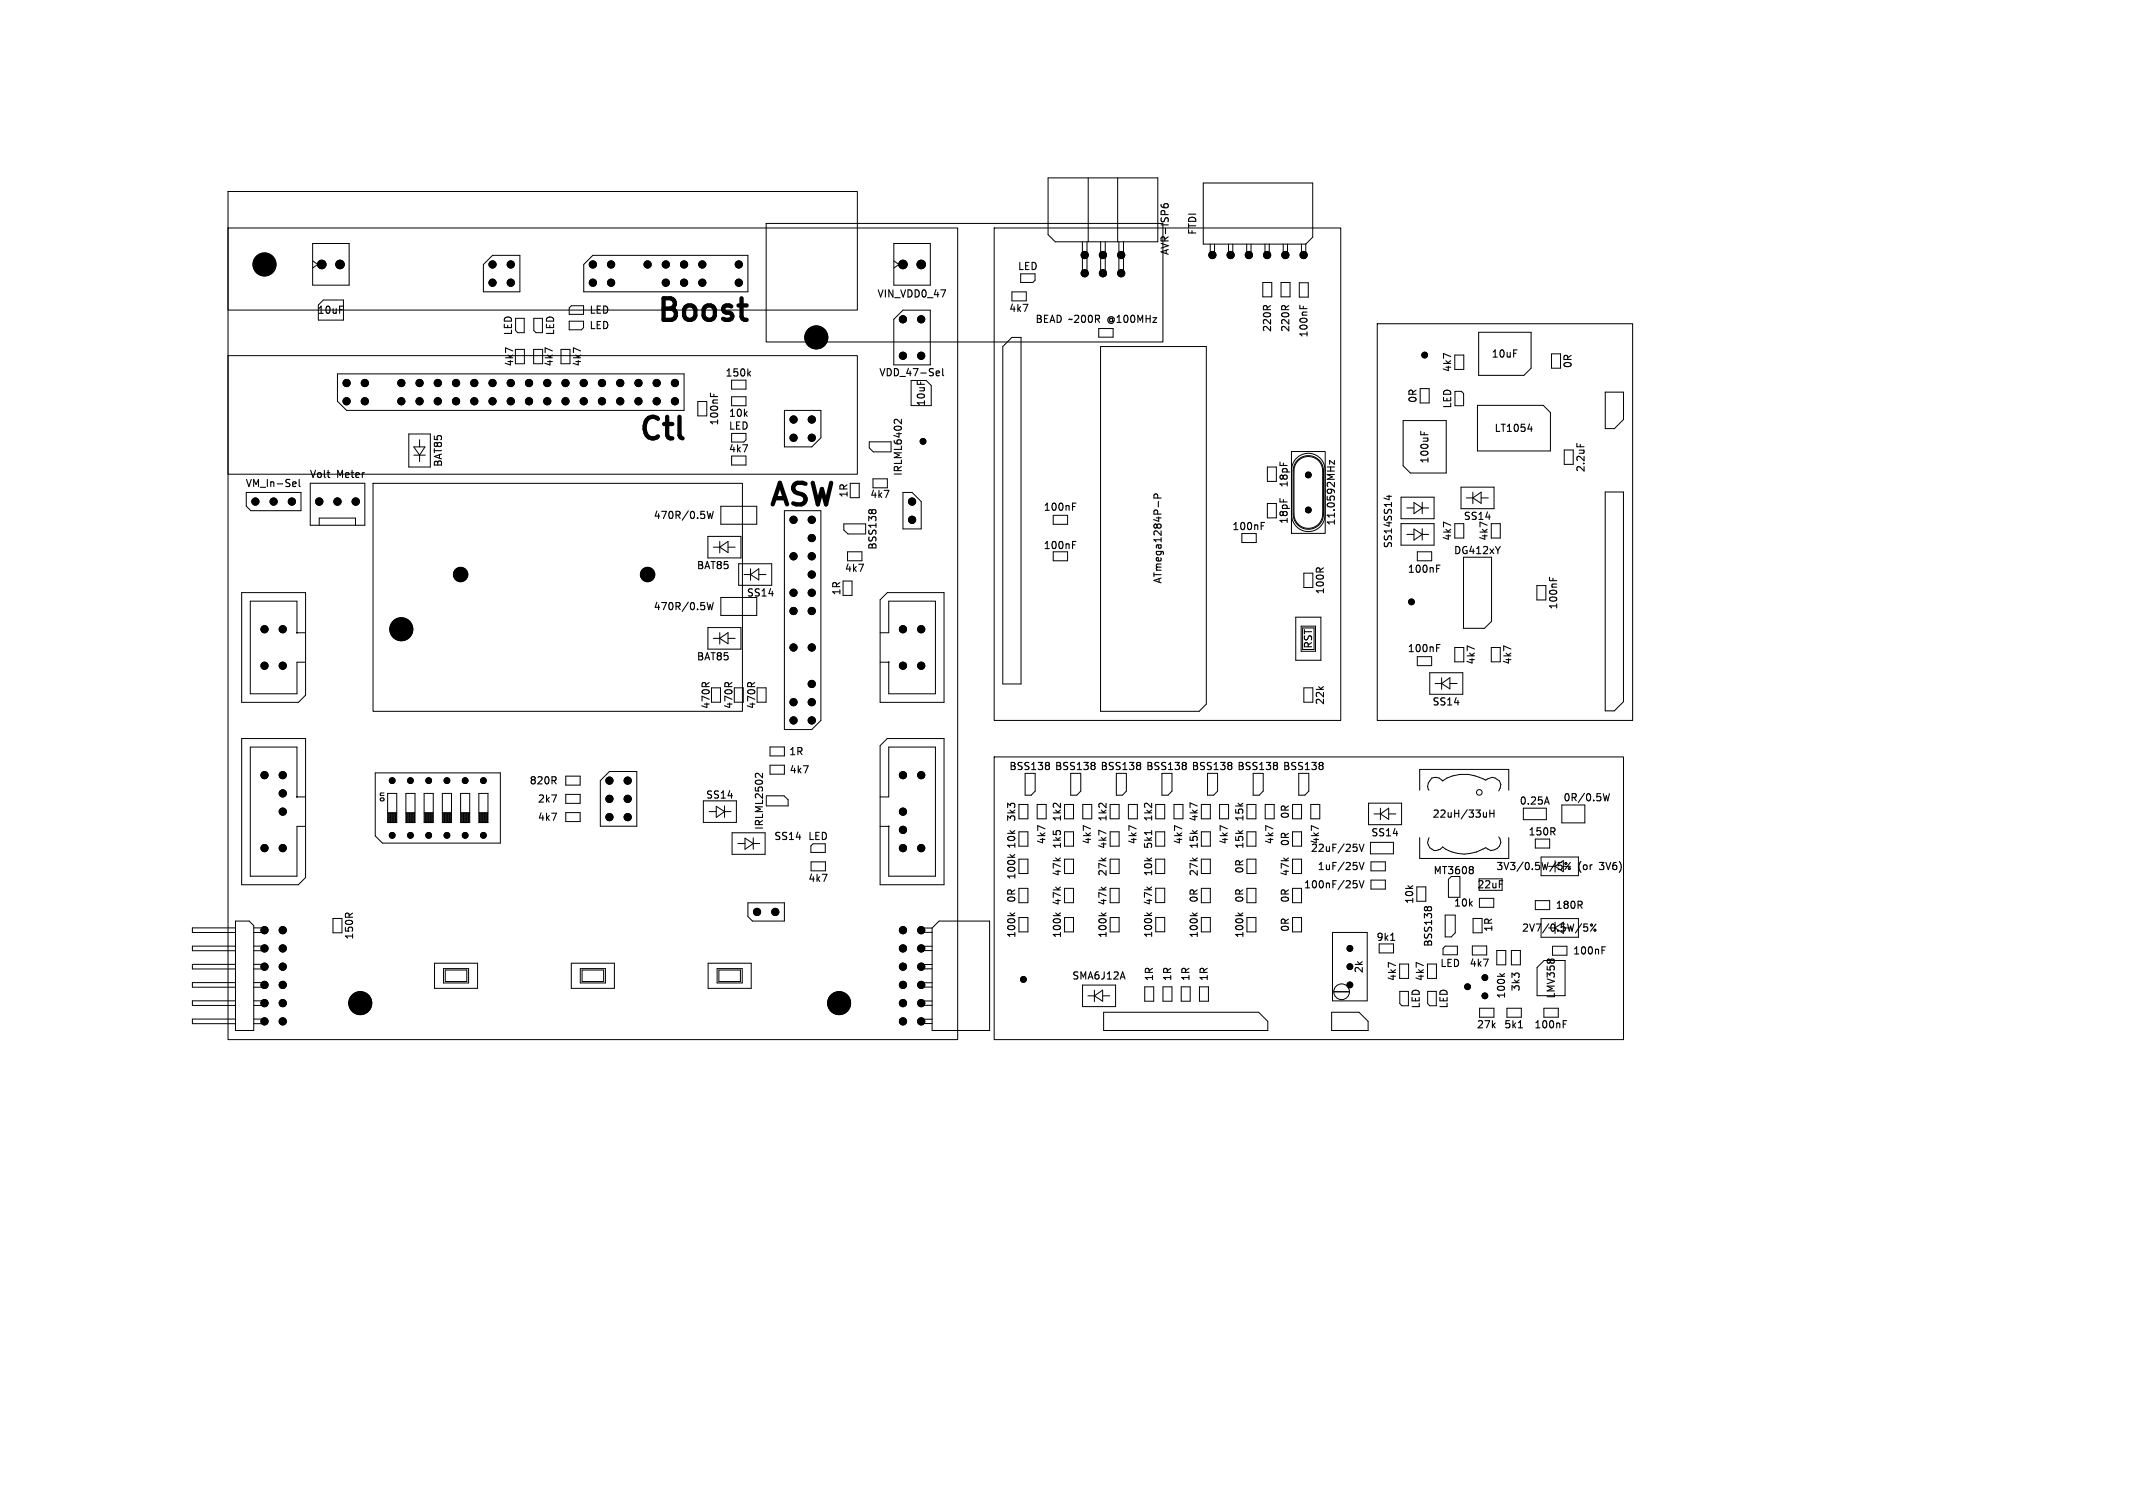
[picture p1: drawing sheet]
<svg xmlns="http://www.w3.org/2000/svg" width="297mm" height="210mm" viewBox="0 0 297 210" stroke-linecap="round" stroke-linejoin="round" font-family="sans-serif">
<defs><g id="words">
<g font-size="4.2">
<text x="91.1" y="46.2">Boost</text>
<text x="88.6" y="62.7">Ctl</text>
<text x="106.7" y="70.6">ASW</text>
</g>
<g font-size="1.4">
<text x="162.9" y="35.6" transform="rotate(-90 162.9 35.6)">AVR-ISP6</text>
<text x="166.8" y="32.8" transform="rotate(-90 166.8 32.8)">FTDI</text>
<text x="122.1" y="41.6">VIN_VDD0_47</text>
<text x="141.6" y="37.8">LED</text>
<text x="44.1" y="43.9">10uF</text>
<text x="71.5" y="46.8" transform="rotate(-90 71.5 46.8)">LED</text>
<text x="77.4" y="46.8" transform="rotate(-90 77.4 46.8)">LED</text>
<text x="82" y="46">LED</text>
<text x="82" y="43.9">LED</text>
<text x="140.4" y="43.6">4k7</text>
<text x="144.1" y="45.2">BEAD</text>
<text x="148.8" y="45.2">~200R</text>
<text x="154.4" y="45.2">@100MHz</text>
<text x="177.2" y="46.3" transform="rotate(-90 177.2 46.3)">220R</text>
<text x="179.7" y="46.3" transform="rotate(-90 179.7 46.3)">220R</text>
<text x="182.3" y="47.1" transform="rotate(-90 182.3 47.1)">100nF</text>
<text x="71.7" y="51.1" transform="rotate(-90 71.7 51.1)">4k7</text>
<text x="77.2" y="51.1" transform="rotate(-90 77.2 51.1)">4k7</text>
<text x="81.1" y="51.1" transform="rotate(-90 81.1 51.1)">4k7</text>
<text x="100.9" y="52.6">150k</text>
<text x="122.3" y="52.6">VDD_47-Sel</text>
<text x="202.3" y="51.9" transform="rotate(-90 202.3 51.9)">4k7</text>
<text x="207.6" y="50">10uF</text>
<text x="219" y="51.4" transform="rotate(-90 219 51.4)">0R</text>
<text x="100.2" y="59.4" transform="rotate(-90 100.2 59.4)">100nF</text>
<text x="101.4" y="58.3">10k</text>
<text x="129" y="56.7" transform="rotate(-90 129 56.7)">10uF</text>
<text x="197.4" y="56.2" transform="rotate(-90 197.4 56.2)">0R</text>
<text x="202.3" y="57" transform="rotate(-90 202.3 57)">LED</text>
<text x="61.7" y="65.1" transform="rotate(-90 61.7 65.1)">BAT85</text>
<text x="101.4" y="60">LED</text>
<text x="101.4" y="63.2">4k7</text>
<text x="199.1" y="64.7" transform="rotate(-90 199.1 64.7)">100uF</text>
<text x="208" y="60.4">LT1054</text>
<text x="220.8" y="65.9" transform="rotate(-90 220.8 65.9)">2.2uF</text>
<text x="34.1" y="68">VM_In-Sel</text>
<text x="43" y="66.8">Volt</text>
<text x="46.9" y="66.8">Meter</text>
<text x="118.2" y="69.4" transform="rotate(-90 118.2 69.4)">1R</text>
<text x="121.1" y="69.6">4k7</text>
<text x="125.8" y="66.4" transform="rotate(-90 125.8 66.4)">IRLML6402</text>
<text x="145.2" y="71.3">100nF</text>
<text x="179.5" y="68" transform="rotate(-90 179.5 68)">18pF</text>
<text x="90.9" y="72.5">470R/0.5W</text>
<text x="122.2" y="76.7" transform="rotate(-90 122.2 76.7)">BSS138</text>
<text x="145.2" y="76.7">100nF</text>
<text x="171.5" y="74">100nF</text>
<text x="179.5" y="73.1" transform="rotate(-90 179.5 73.1)">18pF</text>
<text x="186.1" y="73.3" transform="rotate(-90 186.1 73.3)">11.0592MHz</text>
<text x="194" y="76.5" transform="rotate(-90 194 76.5)">SS14 SS14</text>
<text x="202.3" y="75.4" transform="rotate(-90 202.3 75.4)">4k7</text>
<text x="202.3" y="77.4">DG412xY</text>
<text x="203.7" y="72.6">SS14</text>
<text x="207.3" y="75.4" transform="rotate(-90 207.3 75.4)">4k7</text>
<text x="96.9" y="79.5">BAT85</text>
<text x="103.9" y="83.3">SS14</text>
<text x="117.2" y="83" transform="rotate(-90 117.2 83)">1R</text>
<text x="117.5" y="79.8">4k7</text>
<text x="161.9" y="81.4" transform="rotate(-90 161.9 81.4)">ATmega1284P-P</text>
<text x="184.6" y="82.9" transform="rotate(-90 184.6 82.9)">100R</text>
<text x="195.9" y="80">100nF</text>
<text x="90.9" y="85.2">470R/0.5W</text>
<text x="217" y="85" transform="rotate(-90 217 85)">100nF</text>
<text x="96.9" y="92.2">BAT85</text>
<text x="182.9" y="90.4" transform="rotate(-90 182.9 90.4)">RST</text>
<text x="195.9" y="91">100nF</text>
<text x="205.6" y="92.7" transform="rotate(-90 205.6 92.7)">4k7</text>
<text x="210.6" y="92.7" transform="rotate(-90 210.6 92.7)">4k7</text>
<text x="99" y="98.8" transform="rotate(-90 99 98.8)">470R</text>
<text x="102.2" y="98.8" transform="rotate(-90 102.2 98.8)">470R</text>
<text x="105.4" y="98.8" transform="rotate(-90 105.4 98.8)">470R</text>
<text x="184.6" y="98.3" transform="rotate(-90 184.6 98.3)">22k</text>
<text x="199.4" y="98.5">SS14</text>
<text x="109.8" y="105.4">1R</text>
<text x="109.8" y="107.9">4k7</text>
<text x="140.4" y="107.4">BSS138</text>
<text x="146.8" y="107.4">BSS138</text>
<text x="153.1" y="107.4">BSS138</text>
<text x="159.5" y="107.4">BSS138</text>
<text x="165.8" y="107.4">BSS138</text>
<text x="172.2" y="107.4">BSS138</text>
<text x="178.5" y="107.4">BSS138</text>
<text x="73.6" y="109.4">820R</text>
<text x="74.8" y="112">2k7</text>
<text x="98.2" y="111.4">SS14</text>
<text x="211.5" y="112.3">0.25A</text>
<text x="217.6" y="111.8">0R/0.5W</text>
<text x="74.8" y="114.5">4k7</text>
<text x="106.4" y="115.7" transform="rotate(-90 106.4 115.7)">IRLML2502</text>
<text x="107.7" y="117.2">SS14</text>
<text x="112.4" y="117.2">LED</text>
<text x="141.6" y="118.3" transform="rotate(-90 141.6 118.3)">10k</text>
<text x="141.6" y="114.5" transform="rotate(-90 141.6 114.5)">3k3</text>
<text x="145.8" y="117.7" transform="rotate(-90 145.8 117.7)">4k7</text>
<text x="147.9" y="118.3" transform="rotate(-90 147.9 118.3)">1k5</text>
<text x="147.9" y="114.5" transform="rotate(-90 147.9 114.5)">1k2</text>
<text x="152.1" y="117.7" transform="rotate(-90 152.1 117.7)">4k7</text>
<text x="154.3" y="118.3" transform="rotate(-90 154.3 118.3)">4k7</text>
<text x="154.3" y="114.5" transform="rotate(-90 154.3 114.5)">1k2</text>
<text x="158.5" y="117.7" transform="rotate(-90 158.5 117.7)">4k7</text>
<text x="160.6" y="118.3" transform="rotate(-90 160.6 118.3)">5k1</text>
<text x="160.6" y="114.5" transform="rotate(-90 160.6 114.5)">1k2</text>
<text x="164.8" y="117.7" transform="rotate(-90 164.8 117.7)">4k7</text>
<text x="167" y="118.3" transform="rotate(-90 167 118.3)">15k</text>
<text x="167" y="114.5" transform="rotate(-90 167 114.5)">4k7</text>
<text x="171.2" y="117.7" transform="rotate(-90 171.2 117.7)">4k7</text>
<text x="173.3" y="118.3" transform="rotate(-90 173.3 118.3)">15k</text>
<text x="173.3" y="114.5" transform="rotate(-90 173.3 114.5)">15k</text>
<text x="177.5" y="117.7" transform="rotate(-90 177.5 117.7)">4k7</text>
<text x="179.7" y="117.9" transform="rotate(-90 179.7 117.9)">0R</text>
<text x="179.7" y="114.1" transform="rotate(-90 179.7 114.1)">0R</text>
<text x="182.4" y="118.8">22uF/25V</text>
<text x="183.9" y="117.7" transform="rotate(-90 183.9 117.7)">4k7</text>
<text x="190.8" y="116.7">SS14</text>
<text x="199.4" y="114.1">22uH/33uH</text>
<text x="212.7" y="116.5">150R</text>
<text x="112.5" y="123">4k7</text>
<text x="141.6" y="122.6" transform="rotate(-90 141.6 122.6)">100k</text>
<text x="141.6" y="125.8" transform="rotate(-90 141.6 125.8)">0R</text>
<text x="147.9" y="122.1" transform="rotate(-90 147.9 122.1)">47k</text>
<text x="154.3" y="122.1" transform="rotate(-90 154.3 122.1)">27k</text>
<text x="160.6" y="122.1" transform="rotate(-90 160.6 122.1)">10k</text>
<text x="167" y="122.1" transform="rotate(-90 167 122.1)">27k</text>
<text x="167" y="125.8" transform="rotate(-90 167 125.8)">0R</text>
<text x="173.3" y="121.8" transform="rotate(-90 173.3 121.8)">0R</text>
<text x="173.3" y="125.8" transform="rotate(-90 173.3 125.8)">0R</text>
<text x="179.7" y="122.1" transform="rotate(-90 179.7 122.1)">47k</text>
<text x="179.7" y="125.8" transform="rotate(-90 179.7 125.8)">0R</text>
<text x="181.4" y="123.9">100nF/25V</text>
<text x="183.3" y="121.4">1uF/25V</text>
<text x="197" y="126" transform="rotate(-90 197 126)">10k</text>
<text x="199.5" y="121.9">MT3608</text>
<text x="205.6" y="123.9">22uF</text>
<text x="208.2" y="121.4">3V3/0.5W/5%</text>
<text x="219.7" y="121.4">(or</text>
<text x="222.9" y="121.4">3V6)</text>
<text x="49.4" y="131" transform="rotate(-90 49.4 131)">150R</text>
<text x="141.6" y="130.7" transform="rotate(-90 141.6 130.7)">100k</text>
<text x="147.9" y="130.7" transform="rotate(-90 147.9 130.7)">100k</text>
<text x="147.9" y="126.2" transform="rotate(-90 147.9 126.2)">47k</text>
<text x="154.3" y="130.7" transform="rotate(-90 154.3 130.7)">100k</text>
<text x="154.3" y="126.2" transform="rotate(-90 154.3 126.2)">47k</text>
<text x="160.6" y="130.7" transform="rotate(-90 160.6 130.7)">100k</text>
<text x="160.6" y="126.2" transform="rotate(-90 160.6 126.2)">47k</text>
<text x="167" y="130.7" transform="rotate(-90 167 130.7)">100k</text>
<text x="173.3" y="130.7" transform="rotate(-90 173.3 130.7)">100k</text>
<text x="179.7" y="129.9" transform="rotate(-90 179.7 129.9)">0R</text>
<text x="191.6" y="131.2">9k1</text>
<text x="199.6" y="132" transform="rotate(-90 199.6 132)">BSS138</text>
<text x="202.4" y="126.5">10k</text>
<text x="208" y="129.9" transform="rotate(-90 208 129.9)">1R</text>
<text x="211.8" y="129.9">2V7/0.5W/5%</text>
<text x="216.5" y="126.8">180R</text>
<text x="149.2" y="136.6">SMA6J12A</text>
<text x="160.7" y="136.7" transform="rotate(-90 160.7 136.7)">1R</text>
<text x="163.3" y="136.7" transform="rotate(-90 163.3 136.7)">1R</text>
<text x="165.8" y="136.7" transform="rotate(-90 165.8 136.7)">1R</text>
<text x="168.4" y="136.7" transform="rotate(-90 168.4 136.7)">1R</text>
<text x="190" y="135.6" transform="rotate(-90 190 135.6)">2k</text>
<text x="194.6" y="136.7" transform="rotate(-90 194.6 136.7)">4k7</text>
<text x="198.5" y="136.7" transform="rotate(-90 198.5 136.7)">4k7</text>
<text x="200.4" y="134.9">LED</text>
<text x="204.5" y="134.8">4k7</text>
<text x="218.9" y="133.1">100nF</text>
<text x="197.9" y="140.5" transform="rotate(-90 197.9 140.5)">LED</text>
<text x="201.8" y="140.5" transform="rotate(-90 201.8 140.5)">LED</text>
<text x="205.5" y="143.4">27k</text>
<text x="209.3" y="143.4">5k1</text>
<text x="209.8" y="139.2" transform="rotate(-90 209.8 139.2)">100k</text>
<text x="211.8" y="138.2" transform="rotate(-90 211.8 138.2)">3k3</text>
<text x="213.5" y="143.4">100nF</text>
<text x="216.7" y="139.2" transform="rotate(-90 216.7 139.2)">LMV358</text>
</g>
<text font-size="1.1" x="53.7" y="111.8" transform="rotate(-90 53.7 111.8)">on</text>
</g></defs>
<g fill="none" stroke="#000" stroke-width=".14">
<path d="M31.7 26.7h87.7v16.5h-87.7zM31.7 31.8h101.6v113h-101.6zM43.5 33.9h5.1v5.8h-5.1zM43.5 36.3l.7 .5-.7 .5M67.3 36.8l1.3-1.2h3.8v5h-5.1zM81.3 36.8l1.2-1.2h21.6v5h-22.8zM106.7 31.1h55.2v16.5h-55.2zM124.5 33.9h5v5.8h-5zM124.5 36.3l.7 .5-.7 .5M138.4 31.8h48.3v68.5h-48.3zM142.1 38.1v1.2h1.7l.3-.3v-.9M145.9 24.8h15.3v8.9h-14.3l-1-1z"/>
<path d="M150.7 33.7v4.7h.7v-4.7M151.5 24.8v8.9M153.3 33.7v4.7h.6v-4.7M155.6 24.8v8.9M155.8 33.7v4.7h.6v-4.7M167.5 25.5h15.3v7.5l-1 1h-14.3zM168.5 34v1.5h.6v-1.5M171.1 34v1.5h.6v-1.5M173.6 34v1.5h.6v-1.5M175.8 39.3h1.3v2h-1.3zM176.1 34v1.5h.6v-1.5M178.4 39.3h1.2v2h-1.2z"/>
<path d="M178.7 34v1.5h.6v-1.5M180.9 39.4h1.3v2h-1.3zM181.2 34v1.5h.6v-1.5M31.7 49.5h87.7v16.5h-87.7zM45 41.8h2.8v2.8h-3.5v-2.1zM47 52.1h48.2v5.1h-46.9l-1.3-1.3zM71.8 48.7h1.2v2h-1.2M71.8 44.3h1.2v2h-.9l-.3-.3M74.3 48.7h1.3v2h-1.3zM74.3 44.3h1.2v2h-.9l-.3-.3zM78.1 48.7h1.3v2h-1.3zM79.3 44.7h2v.9l-.3 .3h-1.7z"/>
<path d="M79.6 42.6h1.7v1.2h-2v-.9zM97.2 55.9h1.2v2h-1.2zM101.9 52.9v1.3h2v-1.3M101.9 55.3h2v1.2h-2zM109.2 57.2h5.1v3.8l-1.3 1.2h-3.8zM125.7 43.2h3.8v7.6h-5v-6.3zM126.9 53v3.5h2.8v-2.8l-.7-.7M139.6 48.3l1.3-1.3h1.3v48.3h-2.6zM140.9 40.6h2v1.3h-2zM153 45.8h2v1.2h-2zM153.2 48.3h14.8v49.8l-1 1h-13.8zM191.8 45.1h35.5v55.2h-35.5z"/>
<path d="M195.4 58.6h6v7.3h-5l-1-1zM197.7 54.1h1.3v2h-1.3M202.6 49.4h1.2v2h-1.2M202.6 54.5h.9l.3 .3v1.7h-1.2M205.7 56.5h9.2l1 1v5.3h-10.2zM205.9 46.3h7.3v5l-1 1h-6.3zM216 49.3h1.3v2h-1.3zM223.5 54.6h2.6v3.8l-1.3 1.3h-1.3zM34.3 68.6h7.6v2.5h-7l-.6-.6zM43.2 67.3h7.6v5.8h-7.6zM44.4 73.1v-1h5.1v1M51.9 67.3h51.5v31.8h-51.5z"/>
<path d="M56.9 60.4h3v4.6h-3zM57.6 63.4h1.6M57.6 62.2h1.6l-.8 1.2zM58.4 61.2v1M58.4 63.4v.9M98.6 74.7h4.6v3h-4.6zM99.3 76.2h.9M100.2 75.4v1.6M100.2 76.2l1.2-.8v1.6zM100.4 70.5h5v2.5h-5zM101.4 76.2h1M101.9 60.4v1.2h1.7l.3-.3v-.9"/>
<path d="M101.9 63.5v1.3h2v-1.3M102.9 78.5h4.6v3h-4.6zM104.5 79.2v1.6M109.2 71.1v30.5h3.8l1.3-1.3v-29.2M118 76.8h2v1.3h-2zM118.4 67.3h1.2v2h-1.2M120.5 74.4h-2.4l-.6-.6v-.8h3v1.4M121 61.5h3.1v1.4h-2.5l-.6-.5zM121.6 66.7h2v1.2h-2zM125.7 68.6h1.3l1.3 1.3v3.8h-2.6zM146.7 76.8v1.3h2v-1.3M146.7 71.8v1.2h2v-1.2"/>
<path d="M172.9 74.3v1.3h2v-1.3M176.5 70.1h1.2v2h-1.2zM176.5 65h1.2v2h-1.2zM179.8 62.9h4.7v11.4h-4.7zM180.5 63.8a2.32 2.32 0 0 1 2.6-.5 2.32 2.32 0 0 1 1.4 2.2v6.2a2.32 2.32 0 0 1-2.3 2.3 2.32 2.32 0 0 1-2.3-2.3v-6.2a2.32 2.32 0 0 1 .6-1.7zM180.7 64.1a2.12 2.12 0 0 1 2.3-.5 2.12 2.12 0 0 1 1.3 2v6a2.11 2.11 0 0 1-2.1 2.1 2.11 2.11 0 0 1-2.1-2.1v-6a2.12 2.12 0 0 1 .6-1.5zM180.8 64.2a2 2 0 0 1 2.1-.5 2 2 0 0 1 1.3 1.9v6a2 2 0 0 1-2 2 2 2 0 0 1-2-2v-6a2 2 0 0 1 .6-1.4zM181.6 79.8h1.2v2h-1.2zM195.1 72.9h4.6v3h-4.6zM195.1 69.2h4.6v3h-4.6zM195.9 70.7h1M195.9 74.4h1"/>
<path d="M196.9 70l1.1 .7-1.1 .8zM196.9 73.7l1.1 .7-1.1 .8zM197.3 76.8h2v1.3h-2zM198 70.7h.9M198 69.9v1.6M198 73.6v1.6M198 74.4h.9M202.6 72.9h1.2v2h-1.2M203.4 67.8h4.6v3h-4.6zM203.8 77.6h3.9v8.9l-1 1h-2.9zM204.2 69.3h.9M205.1 68.5v1.6"/>
<path d="M205.1 69.3l1.1-.8v1.6zM206.2 69.3h1M207.6 72.9h1.3v2h-1.3M217.8 62.7h1.3v2h-1.3zM223.5 68.5h2.6v29.2l-1.3 1.3h-1.3zM33.6 82.5h9v14.3l-1 1h-8zM42.6 88.1h-1.3v-4.4h-6.4v12.9h6.4v-4.4h1.3M98.6 87.4h4.6v3h-4.6zM99.1 95.8h1.2v2h-1.2M99.3 88.9h.9M100.2 88.1v1.6M100.2 88.9l1.2-.8v1.6z"/>
<path d="M100.4 83.2h5v2.5h-5zM101.4 88.9h1M102.2 95.8h1.3v2h-1.3M103.6 80h.9M104.5 80l1.2-.8v1.6zM105.4 95.8h1.3v2h-1.3M105.7 80h1M117.4 80.9h1.2v2h-1.2M122.5 88.1h1.3v-4.4h6.4v12.9h-6.4v-4.4h-1.3M123.5 82.5h8v15.3h-9v-14.3zM180.4 86h3.5v6h-3.5zM181.2 87.2h2v3.5h-2z"/>
<path d="M181.4 87.4h1.6v3h-1.6zM181.6 95.8h1.2v2h-1.2zM197.3 91.4v1.3h2v-1.3M199.1 93.7h4.6v3h-4.6zM199.8 95.2h.9M200.7 94.4v1.6M200.7 95.2l1.2-.8v1.5zM201.9 95.2h1M202.6 90.2h1.2v2h-1.2zM207.6 90.2h1.3v2h-1.3zM214 81.6h1.2v2h-1.2zM33.6 102.8h9v19.4l-1 1h-8z"/>
<path d="M42.6 111h-1.3v-7h-6.4v18h6.4v-6.9h1.3M52.3 107.6h17.4v9.8h-16.4l-1-1zM54 110.5h1.2v4.1h-1.2zM54 113.2h1.2M54.1 113.2v1.4M54.2 113.2v1.4M54.3 113.2v1.4M54.4 113.2v1.4M54.5 113.2v1.4M54.6 113.2v1.4M54.7 113.2v1.4M54.8 113.2v1.4"/>
<path d="M54.9 113.2v1.4M55 113.2v1.4M55.1 113.2v1.4M55.2 113.2v1.4M56.5 113.2h1.3M56.5 110.5h1.3v4.1h-1.3zM56.6 113.2v1.4M56.7 113.2v1.4M56.8 113.2v1.4M56.9 113.2v1.4M57 113.2v1.4M57.1 113.2v1.4"/>
<path d="M57.2 113.2v1.4M57.3 113.2v1.4M57.4 113.2v1.4M57.5 113.2v1.4M57.6 113.2v1.4M57.7 113.2v1.4M59.1 113.2h1.2M59.1 110.5h1.2v4.1h-1.2zM59.2 113.2v1.4M59.3 113.2v1.4M59.4 113.2v1.4M59.5 113.2v1.4"/>
<path d="M59.6 113.2v1.4M59.7 113.2v1.4M59.8 113.2v1.4M59.9 113.2v1.4M60 113.2v1.4M60.1 113.2v1.4M60.2 113.2v1.4M60.3 113.2v1.4M61.6 113.2h1.3M61.6 110.5h1.3v4.1h-1.3zM61.7 113.2v1.4M61.8 113.2v1.4"/>
<path d="M61.9 113.2v1.4M62 113.2v1.4M62.1 113.2v1.4M62.2 113.2v1.4M62.3 113.2v1.4M62.4 113.2v1.4M62.5 113.2v1.4M62.6 113.2v1.4M62.7 113.2v1.4M62.8 113.2v1.4M64.1 113.2h1.3M64.1 110.5h1.3v4.1h-1.3z"/>
<path d="M64.2 113.2v1.4M64.3 113.2v1.4M64.4 113.2v1.4M64.5 113.2v1.4M64.6 113.2v1.4M64.7 113.2v1.4M64.8 113.2v1.4M64.9 113.2v1.4M65 113.2v1.4M65.1 113.2v1.4M65.2 113.2v1.4M65.3 113.2v1.4"/>
<path d="M66.7 113.2h1.2M66.7 110.5h1.2v4.1h-1.2zM66.8 113.2v1.4M66.9 113.2v1.4M67 113.2v1.4M67.1 113.2v1.4M67.2 113.2v1.4M67.3 113.2v1.4M67.4 113.2v1.4M67.5 113.2v1.4M67.6 113.2v1.4M67.7 113.2v1.4"/>
<path d="M67.8 113.2v1.4M67.9 113.2v1.4M78.8 108.1h2v1.2h-2zM78.8 110.6h2v1.3h-2zM78.8 113.2h2v1.2h-2zM83.6 108.7l1.3-1.3h3.8v7.7h-5.1zM97.9 111.5h4.6v3h-4.6zM98.7 113h1M99.7 112.3l1.2 .7-1.2 .8zM100.9 113h.9M100.9 112.2v1.6M101.9 116h4.6v3h-4.6z"/>
<path d="M102.7 117.5h1M103.7 116.7l1.2 .8-1.2 .8zM104.9 117.5h.9M104.9 116.7v1.6M106.7 110.8h2.5l.5 .6v.8h-3M107.2 104h2v1.3h-2zM107.2 106.6h2v1.2h-2zM113.2 117.5l-.3 .3v.9h2v-1.2M122.5 111h1.3v-7h6.4v18h-6.4v-6.9h-1.3M123.5 102.8h8v20.4h-9v-19.4zM138.4 105.4h87.7v39.4h-87.7zM141.9 115.8h1.2v2h-1.2"/>
<path d="M141.9 112h1.2v2h-1.2M141.9 119.7h1.2v2h-1.2M142.7 107.7v3h.9l.5-.5v-2.5M144.4 112h1.3v2h-1.3zM148.2 115.8h1.3v2h-1.3M148.2 112h1.3v2h-1.3M148.2 119.7h1.3v2h-1.3M149.1 107.7v3h.8l.6-.5v-2.5M150.8 112h1.2v2h-1.2zM154.6 115.8h1.2v2h-1.2M154.6 112h1.2v2h-1.2M154.6 119.7h1.2v2h-1.2"/>
<path d="M155.4 107.7v3h.9l.5-.5v-2.5M157.1 112h1.3v2h-1.3zM160.9 115.8h1.3v2h-1.3zM160.9 112h1.3v2h-1.3M160.9 119.7h1.3v2h-1.3M161.8 107.7v3h.8l.6-.5v-2.5M163.5 112h1.2v2h-1.2zM167.3 115.8h1.2v2h-1.2M167.3 112h1.2v2h-1.2M167.3 119.7h1.2v2h-1.2M168.1 107.7v3h.9l.5-.5v-2.5M169.8 112h1.3v2h-1.3z"/>
<path d="M173.6 115.8h1.3v2h-1.3M173.6 112h1.3v2h-1.3M173.6 119.7h1.3v2h-1.3M174.5 107.7v3h.8l.6-.5v-2.5M176.2 112h1.2v2h-1.2zM180 115.8h1.2v2h-1.2M180 112h1.2v2h-1.2M180 119.7h1.2v2h-1.2M180.8 107.7v3h.9l.5-.5v-2.5M182.5 112h1.3v2h-1.3zM190.6 111.8h4.6v3h-4.6zM190.8 117.3h3.2v1.6h-3.2z"/>
<path d="M191.3 113.4h.9M192.2 112.6v1.6M192.2 113.4l1.2-.8v1.5zM193.4 113.4h1M197.7 110.1v-3h12.4v3M197.7 116.7v2.8h12.4v-2.8M199 110.1a1.2 1.2 0 0 1 .9-1.9l.5 .2 .5 .4a5.6 5.6 0 0 1 6-.1l.3-.2a1.22 1.22 0 0 1 1.8 .7l-.3 .9M208.7 116.5a1.15 1.15 0 0 1-.1 1.5 1.15 1.15 0 0 1-1.4 .2l-.3-.1a5.2 5.2 0 0 1-6-.2l-.3 .3-.6 .3h-.3l-.6-.4a1.11 1.11 0 0 1-.1-1.4M212.1 112.5h3.2v1.6h-3.2zM213.8 116.8v1.3h2v-1.3M214.6 119.4h5.2v2.5h-5.2zM216.5 119.9v1.6"/>
<path d="M217.5 112.1h3.2v2.5h-3.2zM32.8 139.4h-6v.6h6M32.8 129.2h-6v.7h6M32.8 128.3h1.9l.6 .6v14.6h-2.5zM32.8 131.8h-6v.6h6M32.8 134.3h-6v.6h6M32.8 136.8h-6v.7h6M35.3 139.4h1.9v.6h-1.9M35.3 129.2h1.9v.7h-1.9M35.3 131.8h1.9v.6h-1.9M35.3 134.3h1.9v.6h-1.9M35.3 136.8h1.9v.7h-1.9"/>
<path d="M39.7 129.2v.7M39.7 131.8v.6M39.7 134.3v.6M39.7 136.8v.7M39.7 139.4v.6M46.4 127.9h1.2v2h-1.2zM60.5 134.1h6v3.5h-6zM61.7 134.9h3.6v2h-3.6zM62 135.1h3v1.6h-3zM79.6 134.1h5.9v3.5h-5.9zM80.8 134.9h3.5v2h-3.5zM81 135.1h3.1v1.6h-3.1z"/>
<path d="M98.6 134.1h6v3.5h-6zM99.8 134.9h3.6v2h-3.6zM100.1 135.1h3v1.6h-3zM104.1 125.7h5.1v2.6h-4.4l-.7-.7zM112.9 120h2v1.3h-2zM125.7 129.2v.6M125.7 131.8v.6M125.7 134.3v.6M125.7 136.9v.6M125.7 139.4v.6M129.8 129.2h-1.5v.6h1.5M129.8 129.2l1-.9h7v15.2h-8z"/>
<path d="M129.8 136.9h-1.5v.6h1.5M129.8 131.8h-1.5v.6h1.5M129.8 134.3h-1.5v.6h1.5M129.8 139.4h-1.5v.6h1.5M141.9 123.7h1.2v2h-1.2M141.9 127.8h1.2v2h-1.2M148.2 123.7h1.3v2h-1.3M148.2 127.8h1.3v2h-1.3M150.7 137.2h4.6v3h-4.6zM151.5 138.7h.9M152.4 137.9v1.6M152.4 138.7l1.1-.8v1.5z"/>
<path d="M153.5 138.7h1M154.6 123.7h1.2v2h-1.2M154.6 127.8h1.2v2h-1.2M159.4 137.4h1.2v2h-1.2zM160.9 127.8h1.3v2h-1.3M160.9 123.7h1.3v2h-1.3M161.9 137.4h1.3v2h-1.3zM164.5 137.4h1.2v2h-1.2zM167 137.4h1.3v2h-1.3zM167.3 123.7h1.2v2h-1.2M167.3 127.8h1.2v2h-1.2M173.6 127.8h1.3v2h-1.3"/>
<path d="M173.6 123.7h1.3v2h-1.3M180 123.7h1.2v2h-1.2M180 127.8h1.2v2h-1.2M185.5 129.9h4.9v9.5h-4.9zM185.7 138.1h2.2M190.9 120h2v1.3h-2zM190.9 122.6h2v1.2h-2zM192 131.5h2v1.2h-2zM194.9 134.3h1.2v2h-1.2M194.9 138.1h1.2v2h-.9l-.3-.3zM197.3 123.5h1.2v2h-1.2M198.8 134.3h1.2v2h-1.2"/>
<path d="M198.8 138.1h1.2v2h-.9l-.3-.3zM200.9 132.1l.3-.3h1.7v1.2h-2zM201.2 127.4l1.4 .1v2.4l-.5 .6h-.9zM203.3 122.1v2.9h-1.6v-2.5M205 131.7h2v1.3h-2zM205.1 127.9h1.3v2h-1.3zM206 122.4h3.2v1.6h-3.2zM206 125.1h2v1.3h-2zM208.4 132.4h1.3v2h-1.3zM210.4 132.4h1.3v2h-1.3zM213.8 125.4h2v1.3h-2zM214 134.7l1-.9h2.9v4.9h-3.9z"/>
<path d="M214.6 127.9h5.2v2.6h-5.2zM216.2 131.8h2v1.2h-2zM216.5 128.4v1.6M216.5 129.2l1.2-.8v1.6M216.5 120.7l1.2-.8v1.5zM217.7 120.7h1M32.8 141.9h-6v.7h6M35.3 141.9h1.9v.7h-1.9M39.7 141.9v.7M125.7 141.9v.6M129.8 141.9h-1.5v.6h1.5M153.7 141h21.6l1.2 1.2v1.3h-22.8z"/>
<path d="M185.4 141h3.8l1.3 1.2v1.3h-5.1zM206 140.4h2v1.3h-2zM209.8 140.4h2v1.3h-2zM215 140.4h2v1.3h-2z"/>
<circle cx="206" cy="110.3" r=".39"/>
<circle cx="186.8" cy="138.1" r="1.09"/>
</g>
<path d="M91.6 58.3a1.03 1.03 0 0 0-1.6 .2M92.9 58v2.6M93.8 41.8l-.4-.3h-1v3M94.6 58v2.6M103.3 41.5v2.6" fill="none" stroke="#000" stroke-width=".6"/>
<g fill="none" stroke="#000" stroke-width=".15">
<path d="M161.7 28.5v.2l.2 .2M162.1 28.9v-.3l.1-.2 .4 .1 .1 .2-.1 .2M47.3 42.6h.5M71.4 48.9l-1-.5v.7M76.9 48.9l-1-.5v.7M80.8 48.9l-1-.5v.7M98.9 54.8v.4M99.4 54.9v.3M104.2 52l.3 .4M104.5 51.7l-.4 .4M125.5 58.4v.6l-.7-.6-.2 .1-.1 .3M127.7 53v.5"/>
<path d="M130.4 52.3h.4M130.4 51.7h.3l.1 .2-.4 .1M131 40.4h.7l-.5 1M131.3 51.3v.9l.1 .1M142.4 42.4h.7l-.4 1M176 42.6h.3M176.9 42.6l-.5 .3M178.6 42.6h.3M179.5 42.6l-.5 .3M181 42.5v.5M181.5 42.7v.3M202 49.7l-1-.5v.7"/>
<path d="M210.8 48.7h.4M212.7 59.7h.7M213.2 59.4v.7M40.9 67.1h.3v.2l-.4 .1M41.2 67.7l-.3 .1M41.7 66.8v.8l.1 .2M45.5 65.8h.4M45.8 66.5h.1M98.5 71.2l.2 1 .2-.7 .2 .7 .2-1M103.4 61.9h.7l-.4 1M119.6 78.6h.6l-.4 1M121 71.2l.2-.2 .2 .2 .1-.2h.3l.2 .2"/>
<path d="M123.1 68.3h.7l-.5 1M149.3 70.5h.4M149.3 70.1h.5M149.3 75.9h.4M149.3 75.4h.5M161.2 69.4v-.5l-.2-.1h-.2l-.1 .6h1M161.3 69.8v.8M175.6 73.2h.3M175.6 72.8h.5M178.2 69.4v.5M178.2 64.3v.5M183.4 79.1h.3"/>
<path d="M184.3 79.1l-.5 .3M185.8 64.1v.6l-.7-.6v.6M197.8 60.1v.4M198.3 60.2v.3M200 79.2h.4M200 78.7h.5M202 73.1l-1-.4v.7M207.1 73.1l-1-.4v.7M208.9 76.1l-.3 .5M219.6 61.7v.5M97.8 95.1h.4M98.5 83.9l.2 1 .2-.7 .2 .7 .2-1"/>
<path d="M98.8 95.1l-.5 .3M101 95.1h.4M101.9 95.1l-.4 .3M104.2 95.1h.3M105.1 95.1l-.5 .3M200 90.2h.4M200 89.8h.5M205.3 90.4l-1-.4v.6M210.4 90.4l-1-.4v.6M215.8 80.4v.5M216.2 80.5v.4M76.8 110.7h.7l-.4 1"/>
<path d="M76.8 113.2h.7l-.4 1M77.1 108.7l.3 .5M77.3 108.2l.1 .2-.1 .2M106.2 107.7v.6l-.7-.6-.3 .1v.3M111.9 106.6h.6l-.4 1M140.6 119l.4 .4M141.3 119l-.4 .3M145.5 115.4l-1-.4v.7M145.9 106.2l.2 .2-.2 .2 .2 .2v.2l-.2 .2M151.8 115.4l-1-.4v.7M152.3 106.2l.2 .2-.2 .2 .2 .2v.2l-.2 .2M154 116.1l-1-.5v.7"/>
<path d="M158.2 115.4l-1-.4v.7M158.6 106.2l.2 .2-.2 .2 .2 .2v.2l-.2 .2M160.4 115.7v.5M164.5 115.4l-1-.4v.7M165 106.2l.2 .2-.2 .2 .2 .2v.2l-.2 .2M166.7 112.2l-1-.4v.7M170.9 115.4l-1-.4v.7M171.3 106.2l.2 .2-.2 .2 .2 .2v.2l-.2 .2M177.2 115.4l-1-.4v.7M177.7 106.2l.2 .2-.2 .2 .2 .2v.2l-.2 .2M183.6 115.4l-1-.4v.7M184 106.2l.2 .2-.2 .2 .2 .2v.2l-.2 .2"/>
<path d="M188.4 117.6h.5M188.9 118l.1 .1-.1 .4M189.3 117.6l.3 1 .3-1M207 113.1v.7M207 113.7l-.3 .1M207.5 112.8v1M207.5 113.3h.5M208 112.8v1M215.1 111.7h.5M215.4 111l.3 1M216.2 115.8l.3 .5M216.5 115.4v.3"/>
<path d="M223.2 110.5l.3 1 .2-.7 .2 .7 .2-1M48.2 127.2h.3M49.1 127.2l-.5 .3M114.5 121.8h.6l-.4 1M140.6 127.1l.4 .4M141.3 127.1l-.4 .3M147 127.1l.4 .4M147.7 127.1l-.4 .3M153.3 127.1l.4 .4M154 127.1l-.4 .3M156.3 135.3l.4 1M159.7 127.1l.4 .4"/>
<path d="M160.4 127.1l-.4 .3M166 127.1l.4 .4M166.7 127.1l-.4 .3M172.4 127.1l.4 .4M173.1 127.1l-.4 .3M188.4 122.6h.5M188.5 123h.3l.2 .2-.1 .3-.4 .1M189.3 122.6l.3 1 .3-1M189.3 120.1l.3 1 .3-1M193.6 131h.6M194.3 134.5l-1-.5v.7M198.2 134.5l-1-.5v.7"/>
<path d="M198.3 126.5l.2-.2 .3 .2 .2-.2h.1l.2 .2M205 120.7l.1 .2-.1 .2 .1 .1v.3l-.1 .2M206.6 133.6h.6l-.4 1M208.8 122.6h.4M208.8 135.6l.4 .4M209.5 135.6l-.4 .3M217 120.1h.5M217.1 120.5h.2l.2 .2-.1 .4h-.3M218.7 120.1l-.8 1M220 126l.3 .5M220.3 125.6v.3M220.6 128.7h.4"/>
<path d="M220.7 129.1h.2l.2 .2-.1 .3-.3 .1M222.2 128.7l-.7 1M223.1 132.3h.3M223.1 131.9h.4M211.4 143.1h.6M217.7 142.6h.3M217.7 142.1h.4"/>
<circle cx="218" cy="120.2" r=".14"/>
<circle cx="218.5" cy="121" r=".14"/>
<circle cx="221.6" cy="128.8" r=".14"/>
<circle cx="222.1" cy="129.5" r=".14"/>
</g>
<g fill="#000" stroke="#000" stroke-width=".14">
<circle cx="36.8" cy="36.8" r="1.6"/>
<circle cx="44.8" cy="36.8" r=".6"/>
<circle cx="47.3" cy="36.8" r=".6"/>
<circle cx="68.6" cy="36.8" r=".5"/>
<circle cx="68.6" cy="39.4" r=".5"/>
<circle cx="71.1" cy="39.4" r=".5"/>
<circle cx="71.1" cy="36.8" r=".5"/>
<circle cx="82.5" cy="36.8" r=".5"/>
<circle cx="82.5" cy="39.4" r=".5"/>
<circle cx="85.1" cy="39.4" r=".5"/>
<circle cx="85.1" cy="36.8" r=".5"/>
<circle cx="90.2" cy="36.8" r=".5"/>
<circle cx="92.7" cy="39.4" r=".5"/>
<circle cx="92.7" cy="36.8" r=".5"/>
<circle cx="95.2" cy="39.4" r=".5"/>
<circle cx="95.2" cy="36.8" r=".5"/>
<circle cx="97.8" cy="36.8" r=".5"/>
<circle cx="97.8" cy="39.4" r=".5"/>
<circle cx="102.9" cy="39.4" r=".5"/>
<circle cx="102.9" cy="36.8" r=".5"/>
<circle cx="125.7" cy="36.8" r=".6"/>
<circle cx="128.3" cy="36.8" r=".6"/>
<circle cx="151" cy="35.5" r=".5"/>
<circle cx="151" cy="38.1" r=".5"/>
<circle cx="153.6" cy="38.1" r=".5"/>
<circle cx="153.6" cy="35.5" r=".5"/>
<circle cx="156.1" cy="38.1" r=".5"/>
<circle cx="156.1" cy="35.5" r=".5"/>
<circle cx="168.8" cy="35.5" r=".5"/>
<circle cx="171.4" cy="35.5" r=".5"/>
<circle cx="173.9" cy="35.5" r=".5"/>
<circle cx="176.4" cy="35.5" r=".5"/>
<circle cx="179" cy="35.5" r=".5"/>
<circle cx="181.5" cy="35.5" r=".5"/>
<circle cx="48.3" cy="53.3" r=".5"/>
<circle cx="48.3" cy="55.9" r=".5"/>
<circle cx="50.8" cy="53.3" r=".5"/>
<circle cx="50.8" cy="55.9" r=".5"/>
<circle cx="55.9" cy="55.9" r=".5"/>
<circle cx="55.9" cy="53.3" r=".5"/>
<circle cx="58.4" cy="53.3" r=".5"/>
<circle cx="58.4" cy="55.9" r=".5"/>
<circle cx="61" cy="53.3" r=".5"/>
<circle cx="61" cy="55.9" r=".5"/>
<circle cx="63.5" cy="55.9" r=".5"/>
<circle cx="63.5" cy="53.3" r=".5"/>
<circle cx="66" cy="53.3" r=".5"/>
<circle cx="66" cy="55.9" r=".5"/>
<circle cx="68.6" cy="55.9" r=".5"/>
<circle cx="68.6" cy="53.3" r=".5"/>
<circle cx="71.1" cy="55.9" r=".5"/>
<circle cx="71.1" cy="53.3" r=".5"/>
<circle cx="73.7" cy="53.3" r=".5"/>
<circle cx="73.7" cy="55.9" r=".5"/>
<circle cx="76.2" cy="55.9" r=".5"/>
<circle cx="76.2" cy="53.3" r=".5"/>
<circle cx="78.7" cy="55.9" r=".5"/>
<circle cx="78.7" cy="53.3" r=".5"/>
<circle cx="81.3" cy="55.9" r=".5"/>
<circle cx="81.3" cy="53.3" r=".5"/>
<circle cx="83.8" cy="55.9" r=".5"/>
<circle cx="83.8" cy="53.3" r=".5"/>
<circle cx="86.4" cy="53.3" r=".5"/>
<circle cx="86.4" cy="55.9" r=".5"/>
<circle cx="88.9" cy="55.9" r=".5"/>
<circle cx="88.9" cy="53.3" r=".5"/>
<circle cx="91.4" cy="55.9" r=".5"/>
<circle cx="91.4" cy="53.3" r=".5"/>
<circle cx="94" cy="55.9" r=".5"/>
<circle cx="94" cy="53.3" r=".5"/>
<circle cx="110.5" cy="58.4" r=".5"/>
<circle cx="113" cy="58.4" r=".5"/>
<circle cx="113.7" cy="47" r="1.6"/>
<circle cx="125.7" cy="44.5" r=".5"/>
<circle cx="125.7" cy="49.5" r=".5"/>
<circle cx="128.3" cy="44.5" r=".5"/>
<circle cx="128.3" cy="49.5" r=".5"/>
<circle cx="198.4" cy="49.4" r=".4"/>
<circle cx="35.6" cy="69.9" r=".5"/>
<circle cx="38.1" cy="69.9" r=".5"/>
<circle cx="40.6" cy="69.9" r=".5"/>
<circle cx="44.4" cy="69.9" r=".51"/>
<circle cx="47" cy="69.9" r=".51"/>
<circle cx="49.5" cy="69.9" r=".51"/>
<circle cx="110.5" cy="77.5" r=".5"/>
<circle cx="110.5" cy="72.4" r=".5"/>
<circle cx="110.5" cy="61" r=".5"/>
<circle cx="113" cy="74.9" r=".5"/>
<circle cx="113" cy="77.5" r=".5"/>
<circle cx="113" cy="72.4" r=".5"/>
<circle cx="113" cy="61" r=".5"/>
<circle cx="127" cy="72.4" r=".5"/>
<circle cx="127" cy="69.9" r=".5"/>
<circle cx="128.5" cy="61.5" r=".4"/>
<circle cx="182.2" cy="71" r=".4"/>
<circle cx="182.2" cy="66.1" r=".4"/>
<circle cx="36.8" cy="92.7" r=".5"/>
<circle cx="36.8" cy="87.6" r=".5"/>
<circle cx="39.4" cy="92.7" r=".5"/>
<circle cx="39.4" cy="87.6" r=".5"/>
<circle cx="41.3" cy="88.1" r=".05"/>
<circle cx="55.9" cy="87.6" r="1.6"/>
<circle cx="64.1" cy="80" r="1"/>
<circle cx="90.2" cy="80" r="1"/>
<circle cx="110.5" cy="90.2" r=".5"/>
<circle cx="110.5" cy="82.6" r=".5"/>
<circle cx="110.5" cy="85.1" r=".5"/>
<circle cx="110.5" cy="97.8" r=".5"/>
<circle cx="113" cy="97.8" r=".5"/>
<circle cx="113" cy="90.2" r=".5"/>
<circle cx="113" cy="85.1" r=".5"/>
<circle cx="113" cy="80" r=".5"/>
<circle cx="113" cy="95.3" r=".5"/>
<circle cx="113" cy="82.6" r=".5"/>
<circle cx="123.8" cy="92.2" r=".05"/>
<circle cx="125.7" cy="92.7" r=".5"/>
<circle cx="125.7" cy="87.6" r=".5"/>
<circle cx="128.3" cy="87.6" r=".5"/>
<circle cx="128.3" cy="92.7" r=".5"/>
<circle cx="196.5" cy="83.8" r=".4"/>
<circle cx="36.8" cy="118.1" r=".5"/>
<circle cx="36.8" cy="108" r=".5"/>
<circle cx="39.4" cy="118.1" r=".5"/>
<circle cx="39.4" cy="110.5" r=".5"/>
<circle cx="39.4" cy="108" r=".5"/>
<circle cx="39.4" cy="113" r=".5"/>
<circle cx="41.3" cy="111" r=".05"/>
<circle cx="54.6" cy="116.3" r=".4"/>
<circle cx="54.6" cy="108.7" r=".4"/>
<circle cx="57.1" cy="108.7" r=".4"/>
<circle cx="57.1" cy="116.3" r=".4"/>
<circle cx="59.7" cy="108.7" r=".4"/>
<circle cx="59.7" cy="116.3" r=".4"/>
<circle cx="62.2" cy="116.3" r=".4"/>
<circle cx="62.2" cy="108.7" r=".4"/>
<circle cx="64.8" cy="116.3" r=".4"/>
<circle cx="64.8" cy="108.7" r=".4"/>
<circle cx="67.3" cy="108.7" r=".4"/>
<circle cx="67.3" cy="116.3" r=".4"/>
<circle cx="84.9" cy="111.3" r=".5"/>
<circle cx="84.9" cy="108.7" r=".5"/>
<circle cx="84.9" cy="113.8" r=".5"/>
<circle cx="87.4" cy="111.3" r=".5"/>
<circle cx="87.4" cy="108.7" r=".5"/>
<circle cx="87.4" cy="113.8" r=".5"/>
<circle cx="110.5" cy="100.3" r=".5"/>
<circle cx="113" cy="100.3" r=".5"/>
<circle cx="123.8" cy="115.1" r=".05"/>
<circle cx="125.7" cy="115.6" r=".5"/>
<circle cx="125.7" cy="108" r=".5"/>
<circle cx="125.7" cy="118.1" r=".5"/>
<circle cx="125.7" cy="113" r=".5"/>
<circle cx="128.3" cy="118.1" r=".5"/>
<circle cx="128.3" cy="108" r=".5"/>
<circle cx="36.8" cy="134.6" r=".5"/>
<circle cx="36.8" cy="139.7" r=".5"/>
<circle cx="36.8" cy="129.5" r=".5"/>
<circle cx="36.8" cy="132.1" r=".5"/>
<circle cx="36.8" cy="137.2" r=".5"/>
<circle cx="39.4" cy="134.6" r=".5"/>
<circle cx="39.4" cy="129.5" r=".5"/>
<circle cx="39.4" cy="139.7" r=".5"/>
<circle cx="39.4" cy="132.1" r=".5"/>
<circle cx="39.4" cy="137.2" r=".5"/>
<circle cx="50.2" cy="139.7" r="1.6"/>
<circle cx="105.4" cy="127" r=".5"/>
<circle cx="107.9" cy="127" r=".5"/>
<circle cx="116.8" cy="139.7" r="1.6"/>
<circle cx="125.7" cy="129.5" r=".5"/>
<circle cx="125.7" cy="132.1" r=".5"/>
<circle cx="125.7" cy="139.7" r=".5"/>
<circle cx="125.7" cy="134.6" r=".5"/>
<circle cx="125.7" cy="137.2" r=".5"/>
<circle cx="128.3" cy="139.7" r=".5"/>
<circle cx="128.3" cy="134.6" r=".5"/>
<circle cx="128.3" cy="129.5" r=".5"/>
<circle cx="128.3" cy="137.2" r=".5"/>
<circle cx="128.3" cy="132.1" r=".5"/>
<circle cx="142.5" cy="136.4" r=".4"/>
<circle cx="188" cy="132.1" r=".4"/>
<circle cx="188" cy="137.2" r=".4"/>
<circle cx="188" cy="134.6" r=".4"/>
<circle cx="204.3" cy="137.4" r=".4"/>
<circle cx="206.8" cy="136.1" r=".4"/>
<circle cx="206.8" cy="138.7" r=".4"/>
<circle cx="36.8" cy="142.2" r=".5"/>
<circle cx="39.4" cy="142.2" r=".5"/>
<circle cx="125.7" cy="142.2" r=".5"/>
<circle cx="128.3" cy="142.2" r=".5"/>
</g>
<use href="#words"/>
</svg>
